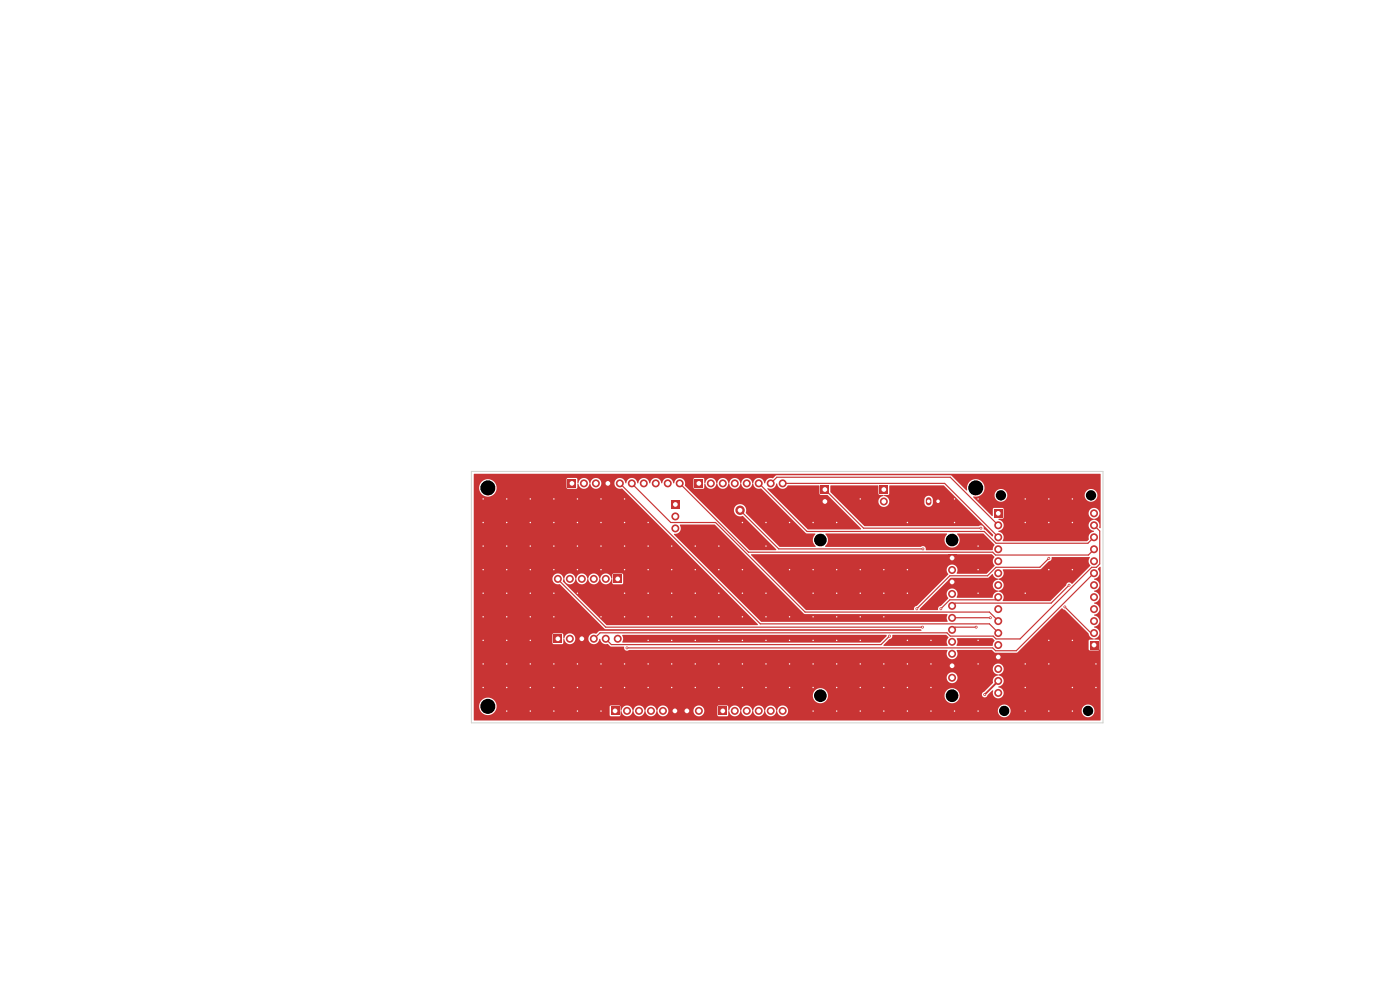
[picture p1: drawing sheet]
<svg xmlns="http://www.w3.org/2000/svg" width="297mm" height="210mm" viewBox="0 0 297 210" stroke-linecap="round" stroke-linejoin="round" font-family="sans-serif">
<g fill="#c83434">
<path d="M174.1 103h1.7v1.7h-1.7z"/>
<path d="M231.2 136h1.7v1.7h-1.7z"/>
<path d="M130.2 122h1.7v1.7h-1.7z"/>
<path d="M210.9 108h1.7v1.7h-1.7z"/>
<path d="M201.1 117.5h1.7v1.7h-1.7z"/>
<path d="M129.6 150h1.7v1.7h-1.7z"/>
<path d="M147.4 101.7h1.7v1.7h-1.7z"/>
<path d="M186.6 103h1.8v1.7h-1.8z"/>
<path d="M152.5 150h1.7v1.7h-1.7z"/>
<path d="M142.4 106.2h1.7v1.7h-1.7z"/>
<path d="M117.5 134.7h1.7v1.7h-1.7z"/>
<path d="M120.5 101.7h1.7v1.7h-1.7z"/>
<path d="M198.5 105.5h.8l.3 .1v1.4l-.2 .2h-.7l-.3-.1z"/>
<circle cx="191.3" cy="105.1" r=".75"/>
<circle cx="175" cy="106.4" r=".85"/>
<circle cx="232.1" cy="134.3" r=".85"/>
<circle cx="232.1" cy="131.7" r=".85"/>
<circle cx="232.1" cy="129.2" r=".85"/>
<circle cx="232.1" cy="126.7" r=".85"/>
<circle cx="232.1" cy="124.1" r=".85"/>
<circle cx="232.1" cy="121.6" r=".85"/>
<circle cx="232.1" cy="119" r=".85"/>
<circle cx="232.1" cy="116.5" r=".85"/>
<circle cx="232.1" cy="114" r=".85"/>
<circle cx="232.1" cy="111.4" r=".85"/>
<circle cx="232.1" cy="108.9" r=".85"/>
<circle cx="128.5" cy="122.8" r=".85"/>
<circle cx="126" cy="122.8" r=".85"/>
<circle cx="123.4" cy="122.8" r=".85"/>
<circle cx="120.9" cy="122.8" r=".85"/>
<circle cx="118.3" cy="122.8" r=".85"/>
<circle cx="211.8" cy="111.4" r=".85"/>
<circle cx="211.8" cy="114" r=".85"/>
<circle cx="211.8" cy="116.5" r=".85"/>
<circle cx="211.8" cy="119" r=".85"/>
<circle cx="211.8" cy="121.6" r=".85"/>
<circle cx="211.8" cy="124.1" r=".85"/>
<circle cx="211.8" cy="126.7" r=".85"/>
<circle cx="211.8" cy="129.2" r=".85"/>
<circle cx="211.8" cy="131.7" r=".85"/>
<circle cx="211.8" cy="134.3" r=".85"/>
<circle cx="211.8" cy="136.8" r=".85"/>
<circle cx="211.8" cy="139.4" r=".85"/>
<circle cx="211.8" cy="141.9" r=".85"/>
<circle cx="211.8" cy="144.4" r=".85"/>
<circle cx="211.8" cy="147" r=".85"/>
<circle cx="202" cy="120.9" r=".85"/>
<circle cx="202" cy="123.4" r=".85"/>
<circle cx="202" cy="126" r=".85"/>
<circle cx="202" cy="128.5" r=".85"/>
<circle cx="202" cy="131.1" r=".85"/>
<circle cx="202" cy="133.6" r=".85"/>
<circle cx="202" cy="136.1" r=".85"/>
<circle cx="202" cy="138.7" r=".85"/>
<circle cx="202" cy="141.2" r=".85"/>
<circle cx="202" cy="143.8" r=".85"/>
<circle cx="133" cy="150.8" r=".85"/>
<circle cx="135.6" cy="150.8" r=".85"/>
<circle cx="138.1" cy="150.8" r=".85"/>
<circle cx="140.6" cy="150.8" r=".85"/>
<circle cx="143.2" cy="150.8" r=".85"/>
<circle cx="145.7" cy="150.8" r=".85"/>
<circle cx="148.3" cy="150.8" r=".85"/>
<circle cx="150.8" cy="102.5" r=".85"/>
<circle cx="153.3" cy="102.5" r=".85"/>
<circle cx="155.9" cy="102.5" r=".85"/>
<circle cx="158.4" cy="102.5" r=".85"/>
<circle cx="161" cy="102.5" r=".85"/>
<circle cx="163.5" cy="102.5" r=".85"/>
<circle cx="166" cy="102.5" r=".85"/>
<circle cx="187.5" cy="106.4" r=".85"/>
<circle cx="155.9" cy="150.8" r=".85"/>
<circle cx="158.4" cy="150.8" r=".85"/>
<circle cx="161" cy="150.8" r=".85"/>
<circle cx="163.5" cy="150.8" r=".85"/>
<circle cx="166" cy="150.8" r=".85"/>
<circle cx="143.3" cy="109.5" r=".85"/>
<circle cx="143.3" cy="112.1" r=".85"/>
<circle cx="157" cy="108.2" r="1"/>
<circle cx="120.9" cy="135.5" r=".85"/>
<circle cx="123.4" cy="135.5" r=".85"/>
<circle cx="126" cy="135.5" r=".85"/>
<circle cx="128.5" cy="135.5" r=".85"/>
<circle cx="131" cy="135.5" r=".85"/>
<circle cx="123.9" cy="102.5" r=".85"/>
<circle cx="126.4" cy="102.5" r=".85"/>
<circle cx="129" cy="102.5" r=".85"/>
<circle cx="131.5" cy="102.5" r=".85"/>
<circle cx="134" cy="102.5" r=".85"/>
<circle cx="136.6" cy="102.5" r=".85"/>
<circle cx="139.1" cy="102.5" r=".85"/>
<circle cx="141.7" cy="102.5" r=".85"/>
<circle cx="144.2" cy="102.5" r=".85"/>
</g>
<path d="M197 106.1v.5" fill="none" stroke="#c83434" stroke-width="1.2"/>
<g fill="#c83434">
<circle cx="208.9" cy="147.3" r=".3"/>
<circle cx="133" cy="137.4" r=".3"/>
<circle cx="199.6" cy="129.1" r=".3"/>
<circle cx="195.7" cy="133" r=".3"/>
<circle cx="207.1" cy="133" r=".3"/>
<circle cx="226.8" cy="124.1" r=".3"/>
<circle cx="208.1" cy="112" r=".3"/>
<circle cx="225.9" cy="128.7" r=".3"/>
<circle cx="122.5" cy="150.8" r=".3"/>
<circle cx="217.5" cy="105.8" r=".3"/>
<circle cx="172.5" cy="145.8" r=".3"/>
<circle cx="152.5" cy="125.8" r=".3"/>
<circle cx="107.5" cy="140.8" r=".3"/>
<circle cx="207.5" cy="115.8" r=".3"/>
<circle cx="202.5" cy="105.8" r=".3"/>
<circle cx="102.5" cy="120.8" r=".3"/>
<circle cx="107.5" cy="125.8" r=".3"/>
<circle cx="192.5" cy="145.8" r=".3"/>
<circle cx="122.5" cy="120.8" r=".3"/>
<circle cx="227.5" cy="120.8" r=".3"/>
<circle cx="127.5" cy="120.8" r=".3"/>
<circle cx="127.5" cy="140.8" r=".3"/>
<circle cx="147.5" cy="115.8" r=".3"/>
<circle cx="167.5" cy="145.8" r=".3"/>
<circle cx="132.5" cy="125.8" r=".3"/>
<circle cx="122.5" cy="125.8" r=".3"/>
<circle cx="207.5" cy="140.8" r=".3"/>
<circle cx="117.5" cy="110.8" r=".3"/>
<circle cx="172.5" cy="140.8" r=".3"/>
<circle cx="162.5" cy="125.8" r=".3"/>
<circle cx="182.5" cy="125.8" r=".3"/>
<circle cx="142.5" cy="130.8" r=".3"/>
<circle cx="177.5" cy="135.8" r=".3"/>
<circle cx="137.5" cy="110.8" r=".3"/>
<circle cx="227.5" cy="145.8" r=".3"/>
<circle cx="157.5" cy="125.8" r=".3"/>
<circle cx="172.5" cy="130.8" r=".3"/>
<circle cx="117.5" cy="145.8" r=".3"/>
<circle cx="107.5" cy="150.8" r=".3"/>
<circle cx="132.5" cy="130.8" r=".3"/>
<circle cx="217.5" cy="150.8" r=".3"/>
<circle cx="102.5" cy="130.8" r=".3"/>
<circle cx="202.5" cy="110.8" r=".3"/>
<circle cx="122.5" cy="110.8" r=".3"/>
<circle cx="187.5" cy="150.8" r=".3"/>
<circle cx="157.5" cy="140.8" r=".3"/>
<circle cx="127.5" cy="105.8" r=".3"/>
<circle cx="147.5" cy="145.8" r=".3"/>
<circle cx="147.5" cy="140.8" r=".3"/>
<circle cx="232.5" cy="145.8" r=".3"/>
<circle cx="177.5" cy="140.8" r=".3"/>
<circle cx="227.5" cy="135.8" r=".3"/>
<circle cx="207.5" cy="120.8" r=".3"/>
<circle cx="197.5" cy="135.8" r=".3"/>
<circle cx="107.5" cy="115.8" r=".3"/>
<circle cx="117.5" cy="115.8" r=".3"/>
<circle cx="227.5" cy="150.8" r=".3"/>
<circle cx="207.5" cy="105.8" r=".3"/>
<circle cx="122.5" cy="140.8" r=".3"/>
<circle cx="112.5" cy="135.8" r=".3"/>
<circle cx="197.5" cy="145.8" r=".3"/>
<circle cx="162.5" cy="140.8" r=".3"/>
<circle cx="132.5" cy="110.8" r=".3"/>
<circle cx="217.5" cy="145.8" r=".3"/>
<circle cx="197.5" cy="150.8" r=".3"/>
<circle cx="147.5" cy="120.8" r=".3"/>
<circle cx="112.5" cy="120.8" r=".3"/>
<circle cx="102.5" cy="125.8" r=".3"/>
<circle cx="162.5" cy="115.8" r=".3"/>
<circle cx="157.5" cy="145.8" r=".3"/>
<circle cx="202.5" cy="150.8" r=".3"/>
<circle cx="102.5" cy="105.8" r=".3"/>
<circle cx="152.5" cy="140.8" r=".3"/>
<circle cx="222.5" cy="110.8" r=".3"/>
<circle cx="142.5" cy="120.8" r=".3"/>
<circle cx="137.5" cy="125.8" r=".3"/>
<circle cx="182.5" cy="130.8" r=".3"/>
<circle cx="107.5" cy="110.8" r=".3"/>
<circle cx="152.5" cy="115.8" r=".3"/>
<circle cx="192.5" cy="125.8" r=".3"/>
<circle cx="177.5" cy="150.8" r=".3"/>
<circle cx="227.5" cy="110.8" r=".3"/>
<circle cx="117.5" cy="140.8" r=".3"/>
<circle cx="122.5" cy="105.8" r=".3"/>
<circle cx="172.5" cy="150.8" r=".3"/>
<circle cx="217.5" cy="125.8" r=".3"/>
<circle cx="197.5" cy="140.8" r=".3"/>
<circle cx="172.5" cy="135.8" r=".3"/>
<circle cx="127.5" cy="150.8" r=".3"/>
<circle cx="107.5" cy="130.8" r=".3"/>
<circle cx="177.5" cy="130.8" r=".3"/>
<circle cx="182.5" cy="135.8" r=".3"/>
<circle cx="112.5" cy="150.8" r=".3"/>
<circle cx="127.5" cy="130.8" r=".3"/>
<circle cx="192.5" cy="120.8" r=".3"/>
<circle cx="102.5" cy="110.8" r=".3"/>
<circle cx="157.5" cy="110.8" r=".3"/>
<circle cx="147.5" cy="130.8" r=".3"/>
<circle cx="122.5" cy="145.8" r=".3"/>
<circle cx="137.5" cy="135.8" r=".3"/>
<circle cx="162.5" cy="145.8" r=".3"/>
<circle cx="177.5" cy="110.8" r=".3"/>
<circle cx="142.5" cy="140.8" r=".3"/>
<circle cx="112.5" cy="115.8" r=".3"/>
<circle cx="137.5" cy="120.8" r=".3"/>
<circle cx="182.5" cy="150.8" r=".3"/>
<circle cx="112.5" cy="130.8" r=".3"/>
<circle cx="177.5" cy="125.8" r=".3"/>
<circle cx="107.5" cy="120.8" r=".3"/>
<circle cx="132.5" cy="115.8" r=".3"/>
<circle cx="157.5" cy="135.8" r=".3"/>
<circle cx="127.5" cy="115.8" r=".3"/>
<circle cx="182.5" cy="105.8" r=".3"/>
<circle cx="187.5" cy="125.8" r=".3"/>
<circle cx="172.5" cy="110.8" r=".3"/>
<circle cx="182.5" cy="140.8" r=".3"/>
<circle cx="117.5" cy="130.8" r=".3"/>
<circle cx="117.5" cy="120.8" r=".3"/>
<circle cx="152.5" cy="130.8" r=".3"/>
<circle cx="217.5" cy="110.8" r=".3"/>
<circle cx="177.5" cy="145.8" r=".3"/>
<circle cx="107.5" cy="135.8" r=".3"/>
<circle cx="117.5" cy="150.8" r=".3"/>
<circle cx="167.5" cy="140.8" r=".3"/>
<circle cx="217.5" cy="140.8" r=".3"/>
<circle cx="142.5" cy="135.8" r=".3"/>
<circle cx="187.5" cy="140.8" r=".3"/>
<circle cx="137.5" cy="115.8" r=".3"/>
<circle cx="207.5" cy="150.8" r=".3"/>
<circle cx="222.5" cy="105.8" r=".3"/>
<circle cx="192.5" cy="135.8" r=".3"/>
<circle cx="112.5" cy="105.8" r=".3"/>
<circle cx="152.5" cy="145.8" r=".3"/>
<circle cx="232.5" cy="140.8" r=".3"/>
<circle cx="187.5" cy="145.8" r=".3"/>
<circle cx="182.5" cy="145.8" r=".3"/>
<circle cx="122.5" cy="115.8" r=".3"/>
<circle cx="222.5" cy="150.8" r=".3"/>
<circle cx="107.5" cy="105.8" r=".3"/>
<circle cx="172.5" cy="120.8" r=".3"/>
<circle cx="132.5" cy="145.8" r=".3"/>
<circle cx="182.5" cy="120.8" r=".3"/>
<circle cx="132.5" cy="140.8" r=".3"/>
<circle cx="157.5" cy="120.8" r=".3"/>
<circle cx="192.5" cy="150.8" r=".3"/>
<circle cx="227.5" cy="105.8" r=".3"/>
<circle cx="107.5" cy="145.8" r=".3"/>
<circle cx="207.5" cy="135.8" r=".3"/>
<circle cx="112.5" cy="125.8" r=".3"/>
<circle cx="162.5" cy="110.8" r=".3"/>
<circle cx="157.5" cy="130.8" r=".3"/>
<circle cx="192.5" cy="110.8" r=".3"/>
<circle cx="142.5" cy="115.8" r=".3"/>
<circle cx="222.5" cy="140.8" r=".3"/>
<circle cx="127.5" cy="145.8" r=".3"/>
<circle cx="187.5" cy="120.8" r=".3"/>
<circle cx="132.5" cy="105.8" r=".3"/>
<circle cx="127.5" cy="110.8" r=".3"/>
<circle cx="167.5" cy="120.8" r=".3"/>
<circle cx="162.5" cy="130.8" r=".3"/>
<circle cx="152.5" cy="120.8" r=".3"/>
<circle cx="172.5" cy="125.8" r=".3"/>
<circle cx="187.5" cy="130.8" r=".3"/>
<circle cx="132.5" cy="120.8" r=".3"/>
<circle cx="222.5" cy="120.8" r=".3"/>
<circle cx="102.5" cy="115.8" r=".3"/>
<circle cx="142.5" cy="125.8" r=".3"/>
<circle cx="112.5" cy="140.8" r=".3"/>
<circle cx="167.5" cy="110.8" r=".3"/>
<circle cx="167.5" cy="130.8" r=".3"/>
<circle cx="102.5" cy="135.8" r=".3"/>
<circle cx="112.5" cy="145.8" r=".3"/>
<circle cx="117.5" cy="105.8" r=".3"/>
<circle cx="147.5" cy="125.8" r=".3"/>
<circle cx="192.5" cy="140.8" r=".3"/>
<circle cx="137.5" cy="130.8" r=".3"/>
<circle cx="207.5" cy="125.8" r=".3"/>
<circle cx="137.5" cy="140.8" r=".3"/>
<circle cx="117.5" cy="125.8" r=".3"/>
<circle cx="137.5" cy="145.8" r=".3"/>
<circle cx="162.5" cy="135.8" r=".3"/>
<circle cx="102.5" cy="140.8" r=".3"/>
<circle cx="222.5" cy="135.8" r=".3"/>
<circle cx="147.5" cy="135.8" r=".3"/>
<circle cx="142.5" cy="145.8" r=".3"/>
<circle cx="167.5" cy="135.8" r=".3"/>
<circle cx="152.5" cy="135.8" r=".3"/>
<circle cx="102.5" cy="145.8" r=".3"/>
<circle cx="112.5" cy="110.8" r=".3"/>
<circle cx="177.5" cy="120.8" r=".3"/>
<circle cx="195.8" cy="116.4" r=".3"/>
<circle cx="210.1" cy="131" r=".3"/>
<circle cx="222.5" cy="118.4" r=".3"/>
<circle cx="194.5" cy="129.1" r=".3"/>
<circle cx="188.7" cy="134.9" r=".3"/>
</g>
<path d="M211.8 144.5l-2.9 2.8" fill="none" stroke="#c83434" stroke-width=".4"/>
<g fill="none" stroke="#c83434" stroke-width=".25">
<path d="M131.5 102.5h.1M131.5 102.5l29.8 29.8h48.6l1.9 2M134 102.5l8.3 8.3h9.5l19 19h39.1l1.9 2M134 102.5h.1M144.2 102.5h.1M144.2 102.5l14.6 14.6h51.8l.6 .6h19.7l1.2-1.2M157 108.2l8.2 8.2h30.6M161 102.5l10.2 10.2h37.6l2.5 2.5h19.5l1.3-1.2M163.5 102.5l1.3-1.3h36.8l10.2 10.2M166 102.5h34.4l11.4 11.5M175 103.8l8.2 8.2h24.9M222.5 118.4l-1.9 1.9h-9.3l-1.8 1.8h-8l-7 7"/>
<path d="M232.1 111.4l1.2 1.2v7l-.7 .7h-1l-15.2 15.2h-5.1l-.6-.6h-9.1l-.7-.7h-73.6l-1.3 1.3M232.1 116.5h.1M118.3 122.8l10.2 10.2h67.2M188.7 134.9l-1.8 1.8h-57.2l-1.2-1.2M207.1 133h-4.5l-.6 .6M210.1 131l-8.1 .1M211.8 126.6l-.6 .6h-9.7l-1.9 1.9M225.9 128.7l5.5 5.5 .7 .1M226.8 124.1l-3.8 3.8h-20.4l-.6 .6M232.1 121.6l-16.5 16.4h-4.4l-.6-.6h-77.6"/>
</g>
<g fill="#c83434">
<path d="M100.5 100.6l132.9-.1 .1 .1v11.3l-.1 .2-.2-.2a1.35 1.35 0 0 0-1.1-1.7v-.1a1.15 1.15 0 0 0 1.1-1.6 1.15 1.15 0 0 0-1.9-.4 1.15 1.15 0 0 0 .5 1.9l.2 .1v.2a1.21 1.21 0 0 0-1 1.2 1.21 1.21 0 0 0 1.1 1.2l-.1 .1a1.27 1.27 0 0 0-1 1.7l-.4 .3-17.9-.1a1.29 1.29 0 0 0-.9-2v-.1a1.21 1.21 0 0 0 1.1-1.2 1.21 1.21 0 0 0-1.1-1.2l.1-.2h.8l.2-.2v-1.8l-.1-.2h-2.1l-.1 .2v1.4l-.1 .1-4.1-4 .2-.2h1l.5-.3h2.9a1.35 1.35 0 0 0 1.3 1.4 1.35 1.35 0 0 0 1.4-1.4h16.4v.2a1.35 1.35 0 0 0 2.1 1 1.35 1.35 0 0 0 0-2.3 1.35 1.35 0 0 0-2.1 1.1h-16.4v-.2a1.35 1.35 0 0 0-1.5-1.1 1.35 1.35 0 0 0-1.2 1.3h-2.9l.1-.1a1.88 1.88 0 0 0-.7-3.2 1.88 1.88 0 0 0-2.3 2.3h-.2l-3.3-3.2h-37l-.7 .7a1.27 1.27 0 0 0-1.7 1h-.2a1.21 1.21 0 0 0-1.2-1.1 1.21 1.21 0 0 0-1.2 1.1h-.1a1.21 1.21 0 0 0-1.2-1.1 1.21 1.21 0 0 0-1.2 1.1h-.1a1.21 1.21 0 0 0-1.3-1.1 1.21 1.21 0 0 0-1.2 1.1h-.1a1.21 1.21 0 0 0-1.2-1.1 1.21 1.21 0 0 0-1.2 1.1h-.1a1.21 1.21 0 0 0-1.2-1.1 1.21 1.21 0 0 0-1.2 1.1l-.2-.1v-.8l-.2-.2h-1.8l-.3 .2v1.8l.2 .3 2-.1 .1-.9 .2-.1a1.25 1.25 0 0 0 1.2 1.1 1.25 1.25 0 0 0 1.2-1.2l.2 .1a1.21 1.21 0 0 0 1.2 1.1 1.21 1.21 0 0 0 1.2-1.2l.1 .1a1.21 1.21 0 0 0 1.2 1.1 1.21 1.21 0 0 0 1.2-1.2l.1 .1a1.21 1.21 0 0 0 1.3 1.1 1.21 1.21 0 0 0 1.2-1.2l.1 .1a1.28 1.28 0 0 0 1.7 1l9.4 9.5 2 .1 .1 .1a1.75 1.75 0 0 0 .1 2.6l-7.7 .1-7.2-7.3a1.3 1.3 0 0 0-1-1.8 1.3 1.3 0 0 0-1.5 1.5 1.3 1.3 0 0 0 1.8 1l7.2 7.1-.1 .2h-5.6l-13.7-13.7a1.2 1.2 0 0 0-.9-1.6 1.2 1.2 0 0 0-1.4 1.1h-.2a1.21 1.21 0 0 0-1.2-1.1 1.21 1.21 0 0 0-1.2 1.1h-.1a1.21 1.21 0 0 0-1.2-1.1 1.21 1.21 0 0 0-1.2 1.1h-.1a1.21 1.21 0 0 0-1.3-1.1 1.21 1.21 0 0 0-1.2 1.1h-.1a1.21 1.21 0 0 0-1.2-1.1 1.21 1.21 0 0 0-1.2 1.1h-.1a1.18 1.18 0 0 0-1.4-1.1 1.18 1.18 0 0 0-.9 1.6 1.18 1.18 0 0 0 1.6 .7l28.8 28.8-32.1 .1-9.3-9.2 .1-.6h.2a1.21 1.21 0 0 0 1.2 1.2 1.21 1.21 0 0 0 1.2-1.2h.2a1.21 1.21 0 0 0 1.2 1.2 1.21 1.21 0 0 0 1.2-1.2h.1a1.21 1.21 0 0 0 1.2 1.2 1.21 1.21 0 0 0 1.2-1.2h.1a1.21 1.21 0 0 0 1.2 1.2 1.21 1.21 0 0 0 1.2-1.2l.2 .1 .1 1h2l.2-.2v-1.8l-.3-.3-1.8 .1-.2 .2v.8h-.2a1.21 1.21 0 0 0-1.2-1.1 1.21 1.21 0 0 0-1.2 1.2h-.2a1.21 1.21 0 0 0-1.2-1.2 1.21 1.21 0 0 0-1.2 1.2h-.1a1.21 1.21 0 0 0-1.2-1.2 1.21 1.21 0 0 0-1.2 1.2h-.1a1.21 1.21 0 0 0-1.3-1.2 1.21 1.21 0 0 0-1.1 1.2h-.2a1.18 1.18 0 0 0-1.4-1.1 1.18 1.18 0 0 0-.9 1.5 1.18 1.18 0 0 0 1.6 .7l9.6 9.6h66.8l.3 .2-.1 .1h-68.2l-.7 .6a1.2 1.2 0 0 0-1.6 .7 1.2 1.2 0 0 0 .9 1.6 1.2 1.2 0 0 0 1.4-1.2h.1a1.28 1.28 0 0 0 1.7 1.1l.6 .6h2.8a.68 .68 0 0 0 .3 .7 .68 .68 0 0 0 .8 0h67.4l.1 .1a1.18 1.18 0 0 0 .3 1.6 1.18 1.18 0 0 0 1.5-.1 1.18 1.18 0 0 0 .1-1.6h7.5l.7 .6 4.7-.1 9.5-9.4 .6 .4 5 5a1.4 1.4 0 0 0 1.2 1.1l-.2 .2-.9 .1-.1 2 .3 .2h1.8l.2-.3v-1.8l-.2-.2h-.8v-.2a1.21 1.21 0 0 0 1-1.3 1.21 1.21 0 0 0-1.1-1.1v-.2a1.21 1.21 0 0 0 1.1-1.2 1.21 1.21 0 0 0-1.1-1.2v-.1a1.21 1.21 0 0 0 1.1-1.2 1.21 1.21 0 0 0-1.1-1.2v-.2a1.21 1.21 0 0 0 1.1-1.2 1.21 1.21 0 0 0-1.1-1.2v-.1a1.21 1.21 0 0 0 1.1-1.2 1.21 1.21 0 0 0-1.1-1.2v-.1a1.24 1.24 0 0 0 1.1-.8 1.24 1.24 0 0 0-.3-1.3l.4-.4h.2l-.1 32.5h-132.8l-.1-3.1h1.1v.3a1.85 1.85 0 0 0 1.9 1.7 1.85 1.85 0 0 0 1.9-1.8h23.9v1.8l.3 .3 1.9-.1 .2-1h.1a1.21 1.21 0 0 0 1.3 1.1 1.21 1.21 0 0 0 1.2-1.2h.1a1.21 1.21 0 0 0 1.2 1.2 1.21 1.21 0 0 0 1.2-1.2h.1a1.21 1.21 0 0 0 1.2 1.2 1.21 1.21 0 0 0 1.2-1.2h.2a1.16 1.16 0 0 0 1.2 1.1 1.16 1.16 0 0 0 1.1-1.2h5.3v.2a1.15 1.15 0 0 0 1.7 .9 1.15 1.15 0 0 0 .2-1.9h3.2v1.8l.2 .2h2l.1-1h.2a1.21 1.21 0 0 0 1.2 1.1 1.21 1.21 0 0 0 1.2-1.2h.1a1.21 1.21 0 0 0 1.3 1.2 1.21 1.21 0 0 0 1.2-1.2h.1a1.21 1.21 0 0 0 1.2 1.2 1.21 1.21 0 0 0 1.2-1.2h.1a1.21 1.21 0 0 0 1.2 1.2 1.21 1.21 0 0 0 1.2-1.2h.2a1.16 1.16 0 0 0 1.2 1.1 1.16 1.16 0 0 0 1.1-1.2h44.5v.2a1.35 1.35 0 0 0 1.4 1.3 1.35 1.35 0 0 0 1.3-1.5h15.1v.2a1.35 1.35 0 0 0 2 1.1 1.35 1.35 0 0 0 0-2.4 1.35 1.35 0 0 0-2 1.1h-15.1v-.2a1.35 1.35 0 0 0-1.5-1.1 1.35 1.35 0 0 0-1.2 1.3l-44.5-.1a1.2 1.2 0 0 0-1.3-1 1.2 1.2 0 0 0-1.1 1.2h-.1a1.21 1.21 0 0 0-1.2-1.2 1.21 1.21 0 0 0-1.2 1.2h-.2a1.21 1.21 0 0 0-1.2-1.2 1.21 1.21 0 0 0-1.2 1.2h-.1a1.21 1.21 0 0 0-1.2-1.2 1.21 1.21 0 0 0-1.2 1.2h-.1a1.21 1.21 0 0 0-1.3-1.2 1.21 1.21 0 0 0-1.2 1.2l-.1-.1v-.8l-.2-.2h-1.9l-.2 .2-3.3-.1a1.15 1.15 0 0 0-1.8 .9l-5.3-.1a1.2 1.2 0 0 0-1.3-1 1.2 1.2 0 0 0-1.1 1.2h-.1a1.21 1.21 0 0 0-1.2-1.2 1.21 1.21 0 0 0-1.2 1.2h-.2a1.21 1.21 0 0 0-1.2-1.2 1.21 1.21 0 0 0-1.2 1.2h-.1a1.21 1.21 0 0 0-1.2-1.2 1.21 1.21 0 0 0-1.2 1.2l-.2-.1v-.8l-.2-.3-1.8 .1-.3 .2h-23.9v-.2a1.85 1.85 0 0 0-1.9-1.7 1.85 1.85 0 0 0-1.9 1.7h-1.1v-2.2h71.9v.2a1.61 1.61 0 0 0 1.8 1.5 1.61 1.61 0 0 0 1.4-1.7h24.8v.2a1.6 1.6 0 0 0 1.8 1.5 1.6 1.6 0 0 0 1.4-1.9h4.7v.1a.61 .61 0 0 0 .6 .5 .61 .61 0 0 0 .6-.5l1-.9h.2a1.19 1.19 0 0 0 .7 1.6 1.19 1.19 0 0 0 1.6-1 1.19 1.19 0 0 0-1.2-1.3v-.2a1.21 1.21 0 0 0 1.1-1.2 1.21 1.21 0 0 0-1.1-1.2v-.1a1.15 1.15 0 0 0 1.1-1.6 1.15 1.15 0 0 0-1.9-.3 1.15 1.15 0 0 0 .5 1.8l.2 .1v.2a1.27 1.27 0 0 0-1.1 1.6l-2.2 2.1-.1 .3h-4.7a1.6 1.6 0 0 0-1.7-1.3 1.6 1.6 0 0 0-1.5 1.5h-24.8v-.3a1.61 1.61 0 0 0-1.7-1.2 1.61 1.61 0 0 0-1.5 1.5h-71.9v-3.8h100.3v.2a1.15 1.15 0 0 0 1.8 .9 1.15 1.15 0 0 0 0-2 1.15 1.15 0 0 0-1.8 .9h-100.3v-9.1h16.7v1.8l.3 .3 1.9-.1 .1-1h.2a1.16 1.16 0 0 0 1.6 1 1.16 1.16 0 0 0 .4-1.8 1.16 1.16 0 0 0-1.9 .3l-.1 .3h-.2v-.8l-.3-.3-1.8 .1-.2 .2h-16.7v-31.2h1.1v.2a1.85 1.85 0 0 0 2.9 1.5 1.85 1.85 0 0 0 0-3.2 1.85 1.85 0 0 0-2.9 1.5h-1.1v-1.8h19.7v1.9l.2 .2 2-.1 .1-1h.2a1.21 1.21 0 0 0 1.2 1.1 1.21 1.21 0 0 0 1.2-1.2l.1 .1a1.17 1.17 0 0 0 1.8 .9 1.17 1.17 0 0 0 0-2 1.17 1.17 0 0 0-1.8 1h-.1a1.24 1.24 0 0 0-1.2-1.1 1.24 1.24 0 0 0-1.3 1.1l-.1-.1v-.8l-.3-.2h-1.8l-.2 .2h-19.7z"/>
<path d="M189.3 134.7h11.4l.5 .6a1.31 1.31 0 0 0-.1 1.7h-13.6l-.1-.2 1.3-1.3a.69 .69 0 0 0 .6-.8z"/>
<path d="M203 135.4h7.5l.5 .5-.5 1.1h-7.5a2.01 2.01 0 0 0 0-1.6z"/>
<path d="M132 134.7h56l.1 .1-1.4 1.5-54.7-.1a1.56 1.56 0 0 0 0-1.5z"/>
<path d="M144.2 111.3h7.4l19 18.9 30.4 .1a1.82 1.82 0 0 0 0 1.6h-39.5l-18.5-18.6a1.29 1.29 0 0 0 1.2-.6 1.29 1.29 0 0 0 0-1.4z"/>
<path d="M159.4 117.6h51l.5 .5a1.61 1.61 0 0 0 .1 2l-1.7 1.6-6.4-.1a1.19 1.19 0 0 0-.2-1.6 1.19 1.19 0 0 0-1.6 .2 1.19 1.19 0 0 0 .1 1.6l-6.7 6.7a.86 .86 0 0 0-.7 .9h-22.8l-11.7-11.6z"/>
<path d="M201.6 122.6h8l.9-.8a1.78 1.78 0 0 0 1.3 1v.1a1.24 1.24 0 0 0-1.2 1.2 1.24 1.24 0 0 0 1.2 1.3l-.1 .1a1.49 1.49 0 0 0-1.2 1.3l-7.6-.1a1.19 1.19 0 0 0-.2-1.6 1.19 1.19 0 0 0-1.6 .2 1.19 1.19 0 0 0 .1 1.6l-1.6 1.6a.86 .86 0 0 0-.7 .9h-3.7l-.1-.1z"/>
<path d="M212.7 120.8h8l1.9-1.8a.86 .86 0 0 0 .6-.8h8a1.62 1.62 0 0 0 .1 1.9l-3.9 3.8a.68 .68 0 0 0-.7-.4 .68 .68 0 0 0-.5 .7l-3.4 3.3h-10a1.45 1.45 0 0 0-.4-1.8l-.6-.3a1.24 1.24 0 0 0 1.1-1.3 1.24 1.24 0 0 0-1.1-1.2v-.1a1.3 1.3 0 0 0 .9-2z"/>
<path d="M175.1 113.2h25.8a1.65 1.65 0 0 0-.1 2.4 1.65 1.65 0 0 0 2.4 0 1.65 1.65 0 0 0-.2-2.4h5.6l2.4 2.4-.5 1.1h-14.1a.68 .68 0 0 0-.3-.8 .68 .68 0 0 0-.8 .1l-20.3-.1a1.85 1.85 0 0 0 .1-2.7z"/>
<path d="M176.2 103h10l.1 .1 .1 1.8 .9 .1 .2 .1a1.18 1.18 0 0 0-1.2 1.2 1.18 1.18 0 0 0 1.2 1.2 1.18 1.18 0 0 0 1.2-1.2l-.1-.3h7.5v.7a.9 .9 0 0 0 .9 .8 .9 .9 0 0 0 .9-.8v-.7a.9 .9 0 0 0-.9-.8 .9 .9 0 0 0-.9 .8h-7.5l-.4-.5-.7-.4 1.1-.2 .1-1.8 .1-.1h11.4l10.5 10.4-.1 .4h-.2l-1.3-1.4-.4-.1a.69 .69 0 0 0-.3-.8 .69 .69 0 0 0-.8 .1h-24.2l-7.2-7.2z"/>
<path d="M162.8 103.6a1.32 1.32 0 0 0 1.9-1.1l.1 .1a1.25 1.25 0 0 0 1 1.1 1.25 1.25 0 0 0 1.4-.7h6.6l.1 1.9 .2 .1h1.5l7.1 7.2-11.3 .1-8.6-8.5z"/>
</g>
<path d="M100 100h134v53.3h-134z" fill="none" stroke="#d0d2cd" stroke-width=".21"/>
<g fill="#fff">
<circle cx="208.9" cy="147.3" r=".15"/>
<circle cx="133" cy="137.4" r=".15"/>
<circle cx="199.6" cy="129.1" r=".15"/>
<circle cx="195.7" cy="133" r=".15"/>
<circle cx="207.1" cy="133" r=".15"/>
<circle cx="226.8" cy="124.1" r=".15"/>
<circle cx="208.1" cy="112" r=".15"/>
<circle cx="225.9" cy="128.7" r=".15"/>
<circle cx="122.5" cy="150.8" r=".15"/>
<circle cx="217.5" cy="105.8" r=".15"/>
<circle cx="172.5" cy="145.8" r=".15"/>
<circle cx="152.5" cy="125.8" r=".15"/>
<circle cx="107.5" cy="140.8" r=".15"/>
<circle cx="207.5" cy="115.8" r=".15"/>
<circle cx="202.5" cy="105.8" r=".15"/>
<circle cx="102.5" cy="120.8" r=".15"/>
<circle cx="107.5" cy="125.8" r=".15"/>
<circle cx="192.5" cy="145.8" r=".15"/>
<circle cx="122.5" cy="120.8" r=".15"/>
<circle cx="227.5" cy="120.8" r=".15"/>
<circle cx="127.5" cy="120.8" r=".15"/>
<circle cx="127.5" cy="140.8" r=".15"/>
<circle cx="147.5" cy="115.8" r=".15"/>
<circle cx="167.5" cy="145.8" r=".15"/>
<circle cx="132.5" cy="125.8" r=".15"/>
<circle cx="122.5" cy="125.8" r=".15"/>
<circle cx="207.5" cy="140.8" r=".15"/>
<circle cx="117.5" cy="110.8" r=".15"/>
<circle cx="172.5" cy="140.8" r=".15"/>
<circle cx="162.5" cy="125.8" r=".15"/>
<circle cx="182.5" cy="125.8" r=".15"/>
<circle cx="142.5" cy="130.8" r=".15"/>
<circle cx="177.5" cy="135.8" r=".15"/>
<circle cx="137.5" cy="110.8" r=".15"/>
<circle cx="227.5" cy="145.8" r=".15"/>
<circle cx="157.5" cy="125.8" r=".15"/>
<circle cx="172.5" cy="130.8" r=".15"/>
<circle cx="117.5" cy="145.8" r=".15"/>
<circle cx="107.5" cy="150.8" r=".15"/>
<circle cx="132.5" cy="130.8" r=".15"/>
<circle cx="217.5" cy="150.8" r=".15"/>
<circle cx="102.5" cy="130.8" r=".15"/>
<circle cx="202.5" cy="110.8" r=".15"/>
<circle cx="122.5" cy="110.8" r=".15"/>
<circle cx="187.5" cy="150.8" r=".15"/>
<circle cx="157.5" cy="140.8" r=".15"/>
<circle cx="127.5" cy="105.8" r=".15"/>
<circle cx="147.5" cy="145.8" r=".15"/>
<circle cx="147.5" cy="140.8" r=".15"/>
<circle cx="232.5" cy="145.8" r=".15"/>
<circle cx="177.5" cy="140.8" r=".15"/>
<circle cx="227.5" cy="135.8" r=".15"/>
<circle cx="207.5" cy="120.8" r=".15"/>
<circle cx="197.5" cy="135.8" r=".15"/>
<circle cx="107.5" cy="115.8" r=".15"/>
<circle cx="117.5" cy="115.8" r=".15"/>
<circle cx="227.5" cy="150.8" r=".15"/>
<circle cx="207.5" cy="105.8" r=".15"/>
<circle cx="122.5" cy="140.8" r=".15"/>
<circle cx="112.5" cy="135.8" r=".15"/>
<circle cx="197.5" cy="145.8" r=".15"/>
<circle cx="162.5" cy="140.8" r=".15"/>
<circle cx="132.5" cy="110.8" r=".15"/>
<circle cx="217.5" cy="145.8" r=".15"/>
<circle cx="197.5" cy="150.8" r=".15"/>
<circle cx="147.5" cy="120.8" r=".15"/>
<circle cx="112.5" cy="120.8" r=".15"/>
<circle cx="102.5" cy="125.8" r=".15"/>
<circle cx="162.5" cy="115.8" r=".15"/>
<circle cx="157.5" cy="145.8" r=".15"/>
<circle cx="202.5" cy="150.8" r=".15"/>
<circle cx="102.5" cy="105.8" r=".15"/>
<circle cx="152.5" cy="140.8" r=".15"/>
<circle cx="222.5" cy="110.8" r=".15"/>
<circle cx="142.5" cy="120.8" r=".15"/>
<circle cx="137.5" cy="125.8" r=".15"/>
<circle cx="182.5" cy="130.8" r=".15"/>
<circle cx="107.5" cy="110.8" r=".15"/>
<circle cx="152.5" cy="115.8" r=".15"/>
<circle cx="192.5" cy="125.8" r=".15"/>
<circle cx="177.5" cy="150.8" r=".15"/>
<circle cx="227.5" cy="110.8" r=".15"/>
<circle cx="117.5" cy="140.8" r=".15"/>
<circle cx="122.5" cy="105.8" r=".15"/>
<circle cx="172.5" cy="150.8" r=".15"/>
<circle cx="217.5" cy="125.8" r=".15"/>
<circle cx="197.5" cy="140.8" r=".15"/>
<circle cx="172.5" cy="135.8" r=".15"/>
<circle cx="127.5" cy="150.8" r=".15"/>
<circle cx="107.5" cy="130.8" r=".15"/>
<circle cx="177.5" cy="130.8" r=".15"/>
<circle cx="182.5" cy="135.8" r=".15"/>
<circle cx="112.5" cy="150.8" r=".15"/>
<circle cx="127.5" cy="130.8" r=".15"/>
<circle cx="192.5" cy="120.8" r=".15"/>
<circle cx="102.5" cy="110.8" r=".15"/>
<circle cx="157.5" cy="110.8" r=".15"/>
<circle cx="147.5" cy="130.8" r=".15"/>
<circle cx="122.5" cy="145.8" r=".15"/>
<circle cx="137.5" cy="135.8" r=".15"/>
<circle cx="162.5" cy="145.8" r=".15"/>
<circle cx="177.5" cy="110.8" r=".15"/>
<circle cx="142.5" cy="140.8" r=".15"/>
<circle cx="112.5" cy="115.8" r=".15"/>
<circle cx="137.5" cy="120.8" r=".15"/>
<circle cx="182.5" cy="150.8" r=".15"/>
<circle cx="112.5" cy="130.8" r=".15"/>
<circle cx="177.5" cy="125.8" r=".15"/>
<circle cx="107.5" cy="120.8" r=".15"/>
<circle cx="132.5" cy="115.8" r=".15"/>
<circle cx="157.5" cy="135.8" r=".15"/>
<circle cx="127.5" cy="115.8" r=".15"/>
<circle cx="182.5" cy="105.8" r=".15"/>
<circle cx="187.5" cy="125.8" r=".15"/>
<circle cx="172.5" cy="110.8" r=".15"/>
<circle cx="182.5" cy="140.8" r=".15"/>
<circle cx="117.5" cy="130.8" r=".15"/>
<circle cx="117.5" cy="120.8" r=".15"/>
<circle cx="152.5" cy="130.8" r=".15"/>
<circle cx="217.5" cy="110.8" r=".15"/>
<circle cx="177.5" cy="145.8" r=".15"/>
<circle cx="107.5" cy="135.8" r=".15"/>
<circle cx="117.5" cy="150.8" r=".15"/>
<circle cx="167.5" cy="140.8" r=".15"/>
<circle cx="217.5" cy="140.8" r=".15"/>
<circle cx="142.5" cy="135.8" r=".15"/>
<circle cx="187.5" cy="140.8" r=".15"/>
<circle cx="137.5" cy="115.8" r=".15"/>
<circle cx="207.5" cy="150.8" r=".15"/>
<circle cx="222.5" cy="105.8" r=".15"/>
<circle cx="192.5" cy="135.8" r=".15"/>
<circle cx="112.5" cy="105.8" r=".15"/>
<circle cx="152.5" cy="145.8" r=".15"/>
<circle cx="232.5" cy="140.8" r=".15"/>
<circle cx="187.5" cy="145.8" r=".15"/>
<circle cx="182.5" cy="145.8" r=".15"/>
<circle cx="122.5" cy="115.8" r=".15"/>
<circle cx="222.5" cy="150.8" r=".15"/>
<circle cx="107.5" cy="105.8" r=".15"/>
<circle cx="172.5" cy="120.8" r=".15"/>
<circle cx="132.5" cy="145.8" r=".15"/>
<circle cx="182.5" cy="120.8" r=".15"/>
<circle cx="132.5" cy="140.8" r=".15"/>
<circle cx="157.5" cy="120.8" r=".15"/>
<circle cx="192.5" cy="150.8" r=".15"/>
<circle cx="227.5" cy="105.8" r=".15"/>
<circle cx="107.5" cy="145.8" r=".15"/>
<circle cx="207.5" cy="135.8" r=".15"/>
<circle cx="112.5" cy="125.8" r=".15"/>
<circle cx="162.5" cy="110.8" r=".15"/>
<circle cx="157.5" cy="130.8" r=".15"/>
<circle cx="192.5" cy="110.8" r=".15"/>
<circle cx="142.5" cy="115.8" r=".15"/>
<circle cx="222.5" cy="140.8" r=".15"/>
<circle cx="127.5" cy="145.8" r=".15"/>
<circle cx="187.5" cy="120.8" r=".15"/>
<circle cx="132.5" cy="105.8" r=".15"/>
<circle cx="127.5" cy="110.8" r=".15"/>
<circle cx="167.5" cy="120.8" r=".15"/>
<circle cx="162.5" cy="130.8" r=".15"/>
<circle cx="152.5" cy="120.8" r=".15"/>
<circle cx="172.5" cy="125.8" r=".15"/>
<circle cx="187.5" cy="130.8" r=".15"/>
<circle cx="132.5" cy="120.8" r=".15"/>
<circle cx="222.5" cy="120.8" r=".15"/>
<circle cx="102.5" cy="115.8" r=".15"/>
<circle cx="142.5" cy="125.8" r=".15"/>
<circle cx="112.5" cy="140.8" r=".15"/>
<circle cx="167.5" cy="110.8" r=".15"/>
<circle cx="167.5" cy="130.8" r=".15"/>
<circle cx="102.5" cy="135.8" r=".15"/>
<circle cx="112.5" cy="145.8" r=".15"/>
<circle cx="117.5" cy="105.8" r=".15"/>
<circle cx="147.5" cy="125.8" r=".15"/>
<circle cx="192.5" cy="140.8" r=".15"/>
<circle cx="137.5" cy="130.8" r=".15"/>
<circle cx="207.5" cy="125.8" r=".15"/>
<circle cx="137.5" cy="140.8" r=".15"/>
<circle cx="117.5" cy="125.8" r=".15"/>
<circle cx="137.5" cy="145.8" r=".15"/>
<circle cx="162.5" cy="135.8" r=".15"/>
<circle cx="102.5" cy="140.8" r=".15"/>
<circle cx="222.5" cy="135.8" r=".15"/>
<circle cx="147.5" cy="135.8" r=".15"/>
<circle cx="142.5" cy="145.8" r=".15"/>
<circle cx="167.5" cy="135.8" r=".15"/>
<circle cx="152.5" cy="135.8" r=".15"/>
<circle cx="102.5" cy="145.8" r=".15"/>
<circle cx="112.5" cy="110.8" r=".15"/>
<circle cx="177.5" cy="120.8" r=".15"/>
<circle cx="195.8" cy="116.4" r=".15"/>
<circle cx="210.1" cy="131" r=".15"/>
<circle cx="222.5" cy="118.4" r=".15"/>
<circle cx="194.5" cy="129.1" r=".15"/>
<circle cx="188.7" cy="134.9" r=".15"/>
<circle cx="175" cy="103.8" r=".5"/>
<circle cx="175" cy="106.4" r=".5"/>
</g>
<g fill="#000">
<circle cx="174" cy="114.6" r="1.35"/>
<circle cx="174" cy="147.6" r="1.35"/>
<circle cx="202" cy="147.6" r="1.35"/>
</g>
<g fill="#fff">
<circle cx="232.1" cy="136.8" r=".5"/>
<circle cx="232.1" cy="134.3" r=".5"/>
<circle cx="232.1" cy="131.7" r=".5"/>
<circle cx="232.1" cy="129.2" r=".5"/>
<circle cx="232.1" cy="126.7" r=".5"/>
<circle cx="232.1" cy="124.1" r=".5"/>
<circle cx="232.1" cy="121.6" r=".5"/>
<circle cx="232.1" cy="119" r=".5"/>
<circle cx="232.1" cy="116.5" r=".5"/>
<circle cx="232.1" cy="114" r=".5"/>
<circle cx="232.1" cy="111.4" r=".5"/>
<circle cx="232.1" cy="108.9" r=".5"/>
<circle cx="131" cy="122.8" r=".5"/>
<circle cx="128.5" cy="122.8" r=".5"/>
<circle cx="126" cy="122.8" r=".5"/>
<circle cx="123.4" cy="122.8" r=".5"/>
<circle cx="120.9" cy="122.8" r=".5"/>
<circle cx="118.3" cy="122.8" r=".5"/>
<circle cx="211.8" cy="108.9" r=".5"/>
<circle cx="211.8" cy="111.4" r=".5"/>
<circle cx="211.8" cy="114" r=".5"/>
<circle cx="211.8" cy="116.5" r=".5"/>
<circle cx="211.8" cy="119" r=".5"/>
<circle cx="211.8" cy="121.6" r=".5"/>
<circle cx="211.8" cy="124.1" r=".5"/>
<circle cx="211.8" cy="126.7" r=".5"/>
<circle cx="211.8" cy="129.2" r=".5"/>
<circle cx="211.8" cy="131.7" r=".5"/>
<circle cx="211.8" cy="134.3" r=".5"/>
<circle cx="211.8" cy="136.8" r=".5"/>
<circle cx="211.8" cy="139.4" r=".5"/>
<circle cx="211.8" cy="141.9" r=".5"/>
<circle cx="211.8" cy="144.4" r=".5"/>
<circle cx="211.8" cy="147" r=".5"/>
<circle cx="202" cy="118.4" r=".5"/>
<circle cx="202" cy="120.9" r=".5"/>
<circle cx="202" cy="123.4" r=".5"/>
<circle cx="202" cy="126" r=".5"/>
<circle cx="202" cy="128.5" r=".5"/>
<circle cx="202" cy="131.1" r=".5"/>
<circle cx="202" cy="133.6" r=".5"/>
<circle cx="202" cy="136.1" r=".5"/>
<circle cx="202" cy="138.7" r=".5"/>
<circle cx="202" cy="141.2" r=".5"/>
<circle cx="202" cy="143.8" r=".5"/>
</g>
<g fill="#000">
<circle cx="103.5" cy="103.5" r="1.6"/>
<circle cx="103.5" cy="149.8" r="1.6"/>
</g>
<g fill="#fff">
<circle cx="130.5" cy="150.8" r=".5"/>
<circle cx="133" cy="150.8" r=".5"/>
<circle cx="135.6" cy="150.8" r=".5"/>
<circle cx="138.1" cy="150.8" r=".5"/>
<circle cx="140.6" cy="150.8" r=".5"/>
<circle cx="143.2" cy="150.8" r=".5"/>
<circle cx="145.7" cy="150.8" r=".5"/>
<circle cx="148.3" cy="150.8" r=".5"/>
</g>
<circle cx="212.3" cy="105.1" r="1.1" fill="#000"/>
<g fill="#fff">
<circle cx="148.3" cy="102.5" r=".5"/>
<circle cx="150.8" cy="102.5" r=".5"/>
<circle cx="153.3" cy="102.5" r=".5"/>
<circle cx="155.9" cy="102.5" r=".5"/>
<circle cx="158.4" cy="102.5" r=".5"/>
<circle cx="161" cy="102.5" r=".5"/>
<circle cx="163.5" cy="102.5" r=".5"/>
<circle cx="166" cy="102.5" r=".5"/>
<circle cx="187.5" cy="103.8" r=".5"/>
<circle cx="187.5" cy="106.4" r=".5"/>
<circle cx="153.3" cy="150.8" r=".5"/>
<circle cx="155.9" cy="150.8" r=".5"/>
<circle cx="158.4" cy="150.8" r=".5"/>
<circle cx="161" cy="150.8" r=".5"/>
<circle cx="163.5" cy="150.8" r=".5"/>
<circle cx="166" cy="150.8" r=".5"/>
</g>
<circle cx="213" cy="150.8" r="1.1" fill="#000"/>
<g fill="#fff">
<circle cx="143.3" cy="107" r=".5"/>
<circle cx="143.3" cy="109.6" r=".5"/>
<circle cx="143.3" cy="112.1" r=".5"/>
<circle cx="157" cy="108.2" r=".5"/>
</g>
<g fill="#000">
<circle cx="202" cy="114.6" r="1.35"/>
<circle cx="207" cy="103.5" r="1.6"/>
</g>
<g fill="#fff">
<circle cx="118.3" cy="135.5" r=".5"/>
<circle cx="120.9" cy="135.5" r=".5"/>
<circle cx="123.4" cy="135.5" r=".5"/>
<circle cx="126" cy="135.5" r=".5"/>
<circle cx="128.5" cy="135.5" r=".5"/>
<circle cx="131" cy="135.5" r=".5"/>
</g>
<circle cx="230.8" cy="150.8" r="1.1" fill="#000"/>
<g fill="#fff">
<circle cx="121.3" cy="102.5" r=".5"/>
<circle cx="123.9" cy="102.5" r=".5"/>
<circle cx="126.4" cy="102.5" r=".5"/>
<circle cx="129" cy="102.5" r=".5"/>
<circle cx="131.5" cy="102.5" r=".5"/>
<circle cx="134" cy="102.5" r=".5"/>
<circle cx="136.6" cy="102.5" r=".5"/>
<circle cx="139.1" cy="102.5" r=".5"/>
<circle cx="141.7" cy="102.5" r=".5"/>
<circle cx="144.2" cy="102.5" r=".5"/>
</g>
<circle cx="231.5" cy="105.1" r="1.1" fill="#000"/>
<g fill="#fff">
<circle cx="199" cy="106.3" r=".38"/>
<circle cx="197" cy="106.3" r=".38"/>
</g>
</svg>
